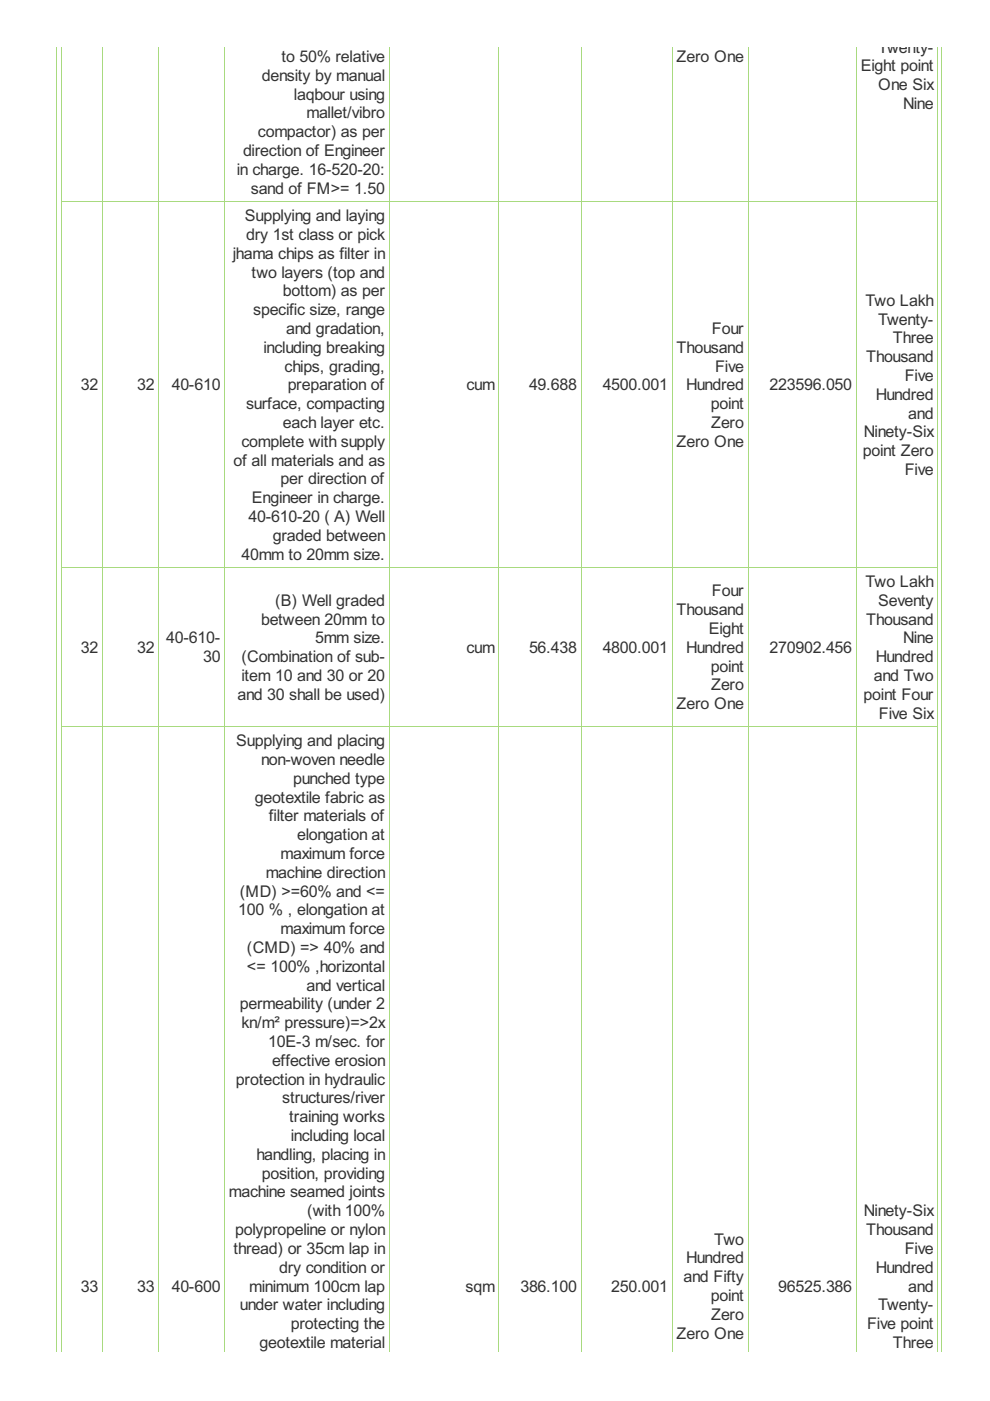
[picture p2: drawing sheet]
<svg xmlns="http://www.w3.org/2000/svg" width="210mm" height="297mm" viewBox="0 0 210 297" stroke-linecap="round" stroke-linejoin="round" font-family="sans-serif">
<defs><g id="words">
<g font-size="3.8" fill="#333">
<text x="186.2" y="11.2">Twenty-</text>
<text x="55.5" y="17.1">density by manual</text>
<text x="59.7" y="13.1">to 50% relative</text>
<text x="143.5" y="13.1">Zero One</text>
<text x="182.5" y="15.1">Eight point</text>
<text x="62.3" y="21.1">laqbour using</text>
<text x="186.2" y="19.1">One Six</text>
<text x="191.5" y="23.1">Nine</text>
<text x="54.7" y="29.1">compactor) as per</text>
<text x="65" y="25.1">mallet/vibro</text>
<text x="51.5" y="33.1">direction of Engineer</text>
<text x="50.2" y="37.1">in charge. 16-520-20:</text>
<text x="53.2" y="41.1">sand of FM&gt;= 1.50</text>
<text x="51.9" y="46.9">Supplying and laying</text>
<text x="52.2" y="50.9">dry 1st class or pick</text>
<text x="49.4" y="54.8">jhama chips as filter in</text>
<text x="53.4" y="58.8">two layers (top and</text>
<text x="60" y="62.8">bottom) as per</text>
<text x="183.5" y="64.8">Two Lakh</text>
<text x="53.7" y="66.8">specific size, range</text>
<text x="60.7" y="70.8">and gradation,</text>
<text x="150.9" y="70.8">Four</text>
<text x="186.2" y="68.8">Twenty-</text>
<text x="55.8" y="74.8">including breaking</text>
<text x="143.5" y="74.8">Thousand</text>
<text x="183.7" y="76.8">Thousand</text>
<text x="189.3" y="72.8">Three</text>
<text x="17.1" y="82.8">32</text>
<text x="29.1" y="82.8">32</text>
<text x="36.4" y="82.8">40-610</text>
<text x="60.3" y="78.8">chips, grading,</text>
<text x="61" y="82.8">preparation of</text>
<text x="98.9" y="82.8">cum</text>
<text x="112.2" y="82.8">49.688</text>
<text x="127.8" y="82.8">4500.001</text>
<text x="145.5" y="82.8">Hundred</text>
<text x="151.6" y="78.8">Five</text>
<text x="163.2" y="82.8">223596.050</text>
<text x="191.8" y="80.8">Five</text>
<text x="52.2" y="86.7">surface, compacting</text>
<text x="150.7" y="86.7">point</text>
<text x="185.7" y="84.8">Hundred</text>
<text x="192.6" y="88.7">and</text>
<text x="51.2" y="94.7">complete with supply</text>
<text x="60" y="90.7">each layer etc.</text>
<text x="143.5" y="94.7">Zero One</text>
<text x="150.8" y="90.7">Zero</text>
<text x="183.2" y="92.7">Ninety-Six</text>
<text x="49.5" y="98.7">of all materials and as</text>
<text x="182.9" y="96.7">point Zero</text>
<text x="191.8" y="100.7">Five</text>
<text x="53.4" y="106.7">Engineer in charge.</text>
<text x="59.5" y="102.7">per direction of</text>
<text x="52.7" y="110.7">40-610-20 ( A) Well</text>
<text x="51.2" y="118.6">40mm to 20mm size.</text>
<text x="57.8" y="114.7">graded between</text>
<text x="183.5" y="124.5">Two Lakh</text>
<text x="58.3" y="128.5">(B) Well graded</text>
<text x="143.5" y="130.4">Thousand</text>
<text x="150.9" y="126.5">Four</text>
<text x="186.2" y="128.5">Seventy</text>
<text x="35.2" y="136.4">40-610-</text>
<text x="55.3" y="132.4">between 20mm to</text>
<text x="66.8" y="136.4">5mm size.</text>
<text x="150.3" y="134.4">Eight</text>
<text x="183.7" y="132.4">Thousand</text>
<text x="191.5" y="136.4">Nine</text>
<text x="17.1" y="138.4">32</text>
<text x="29.1" y="138.4">32</text>
<text x="43.1" y="140.4">30</text>
<text x="51.2" y="140.4">(Combination of sub-</text>
<text x="98.9" y="138.4">cum</text>
<text x="112.2" y="138.4">56.438</text>
<text x="127.8" y="138.4">4800.001</text>
<text x="145.5" y="138.4">Hundred</text>
<text x="150.7" y="142.4">point</text>
<text x="163.2" y="138.4">270902.456</text>
<text x="185.7" y="140.4">Hundred</text>
<text x="50.4" y="148.4">and 30 shall be used)</text>
<text x="51.2" y="144.4">item 10 and 30 or 20</text>
<text x="150.8" y="146.4">Zero</text>
<text x="183.1" y="148.4">point Four</text>
<text x="185.3" y="144.4">and Two</text>
<text x="143.5" y="150.4">Zero One</text>
<text x="186.3" y="152.4">Five Six</text>
<text x="50.1" y="158.2">Supplying and placing</text>
<text x="55.3" y="162.2">non-woven needle</text>
<text x="62.2" y="166.2">punched type</text>
<text x="54" y="170.2">geotextile fabric as</text>
<text x="57" y="174.1">filter materials of</text>
<text x="63" y="178.1">elongation at</text>
<text x="59.5" y="182.1">maximum force</text>
<text x="50.9" y="190.1">(MD) &gt;=60% and &lt;=</text>
<text x="56.3" y="186.1">machine direction</text>
<text x="50.5" y="194.1">100 % , elongation at</text>
<text x="52.4" y="202.1">(CMD) =&gt; 40% and</text>
<text x="59.5" y="198.1">maximum force</text>
<text x="52.4" y="206">&lt;= 100% ,horizontal</text>
<text x="50.9" y="214">permeability (under 2</text>
<text x="65" y="210">and vertical</text>
<text x="51.2" y="218">kn/m² pressure)=&gt;2x</text>
<text x="56.8" y="222">10E-3 m/sec. for</text>
<text x="57.7" y="226">effective erosion</text>
<text x="50" y="230">protection in hydraulic</text>
<text x="59.8" y="234">structures/river</text>
<text x="61.3" y="237.9">training works</text>
<text x="54.4" y="245.9">handling, placing in</text>
<text x="61.7" y="241.9">including local</text>
<text x="55.5" y="249.9">position, providing</text>
<text x="48.5" y="253.9">machine seamed joints</text>
<text x="65.2" y="257.9">(with 100%</text>
<text x="183.2" y="257.9">Ninety-Six</text>
<text x="49.9" y="261.9">polypropeline or nylon</text>
<text x="151.4" y="263.9">Two</text>
<text x="183.7" y="261.9">Thousand</text>
<text x="49.5" y="265.9">thread) or 35cm lap in</text>
<text x="59.2" y="269.8">dry condition or</text>
<text x="145.5" y="267.8">Hundred</text>
<text x="185.7" y="269.8">Hundred</text>
<text x="191.8" y="265.9">Five</text>
<text x="17.1" y="273.8">33</text>
<text x="29.1" y="273.8">33</text>
<text x="36.4" y="273.8">40-600</text>
<text x="52.9" y="273.8">minimum 100cm lap</text>
<text x="98.7" y="273.8">sqm</text>
<text x="110.3" y="273.8">386.100</text>
<text x="129.6" y="273.8">250.001</text>
<text x="144.9" y="271.8">and Fifty</text>
<text x="150.7" y="275.8">point</text>
<text x="165" y="273.8">96525.386</text>
<text x="192.6" y="273.8">and</text>
<text x="50.9" y="277.8">under water including</text>
<text x="61.7" y="281.8">protecting the</text>
<text x="150.8" y="279.8">Zero</text>
<text x="183.8" y="281.8">Five point</text>
<text x="186.2" y="277.8">Twenty-</text>
<text x="55" y="285.8">geotextile material</text>
<text x="143.5" y="283.8">Zero One</text>
<text x="189.3" y="285.8">Three</text>
</g>
</g></defs>
<g fill="none" stroke="#a8da7f" stroke-width=".21">
<path d="M12.1 9.9v276.8M13.1 9.9v276.8M21.7 9.9v276.8M33.7 9.9v276.8M47.6 9.9v276.8M82.5 9.9v276.8M105.8 9.9v276.8M123.2 9.9v276.8M142.5 9.9v276.8M158.6 9.9v276.8M181.5 9.9v276.8M198.8 9.9v276.8"/>
<path d="M199.6 9.9v276.8M13 42.6h185.9M13 120.2h185.9M13 154h185.9"/>
</g>
<use href="#words"/>
</svg>
